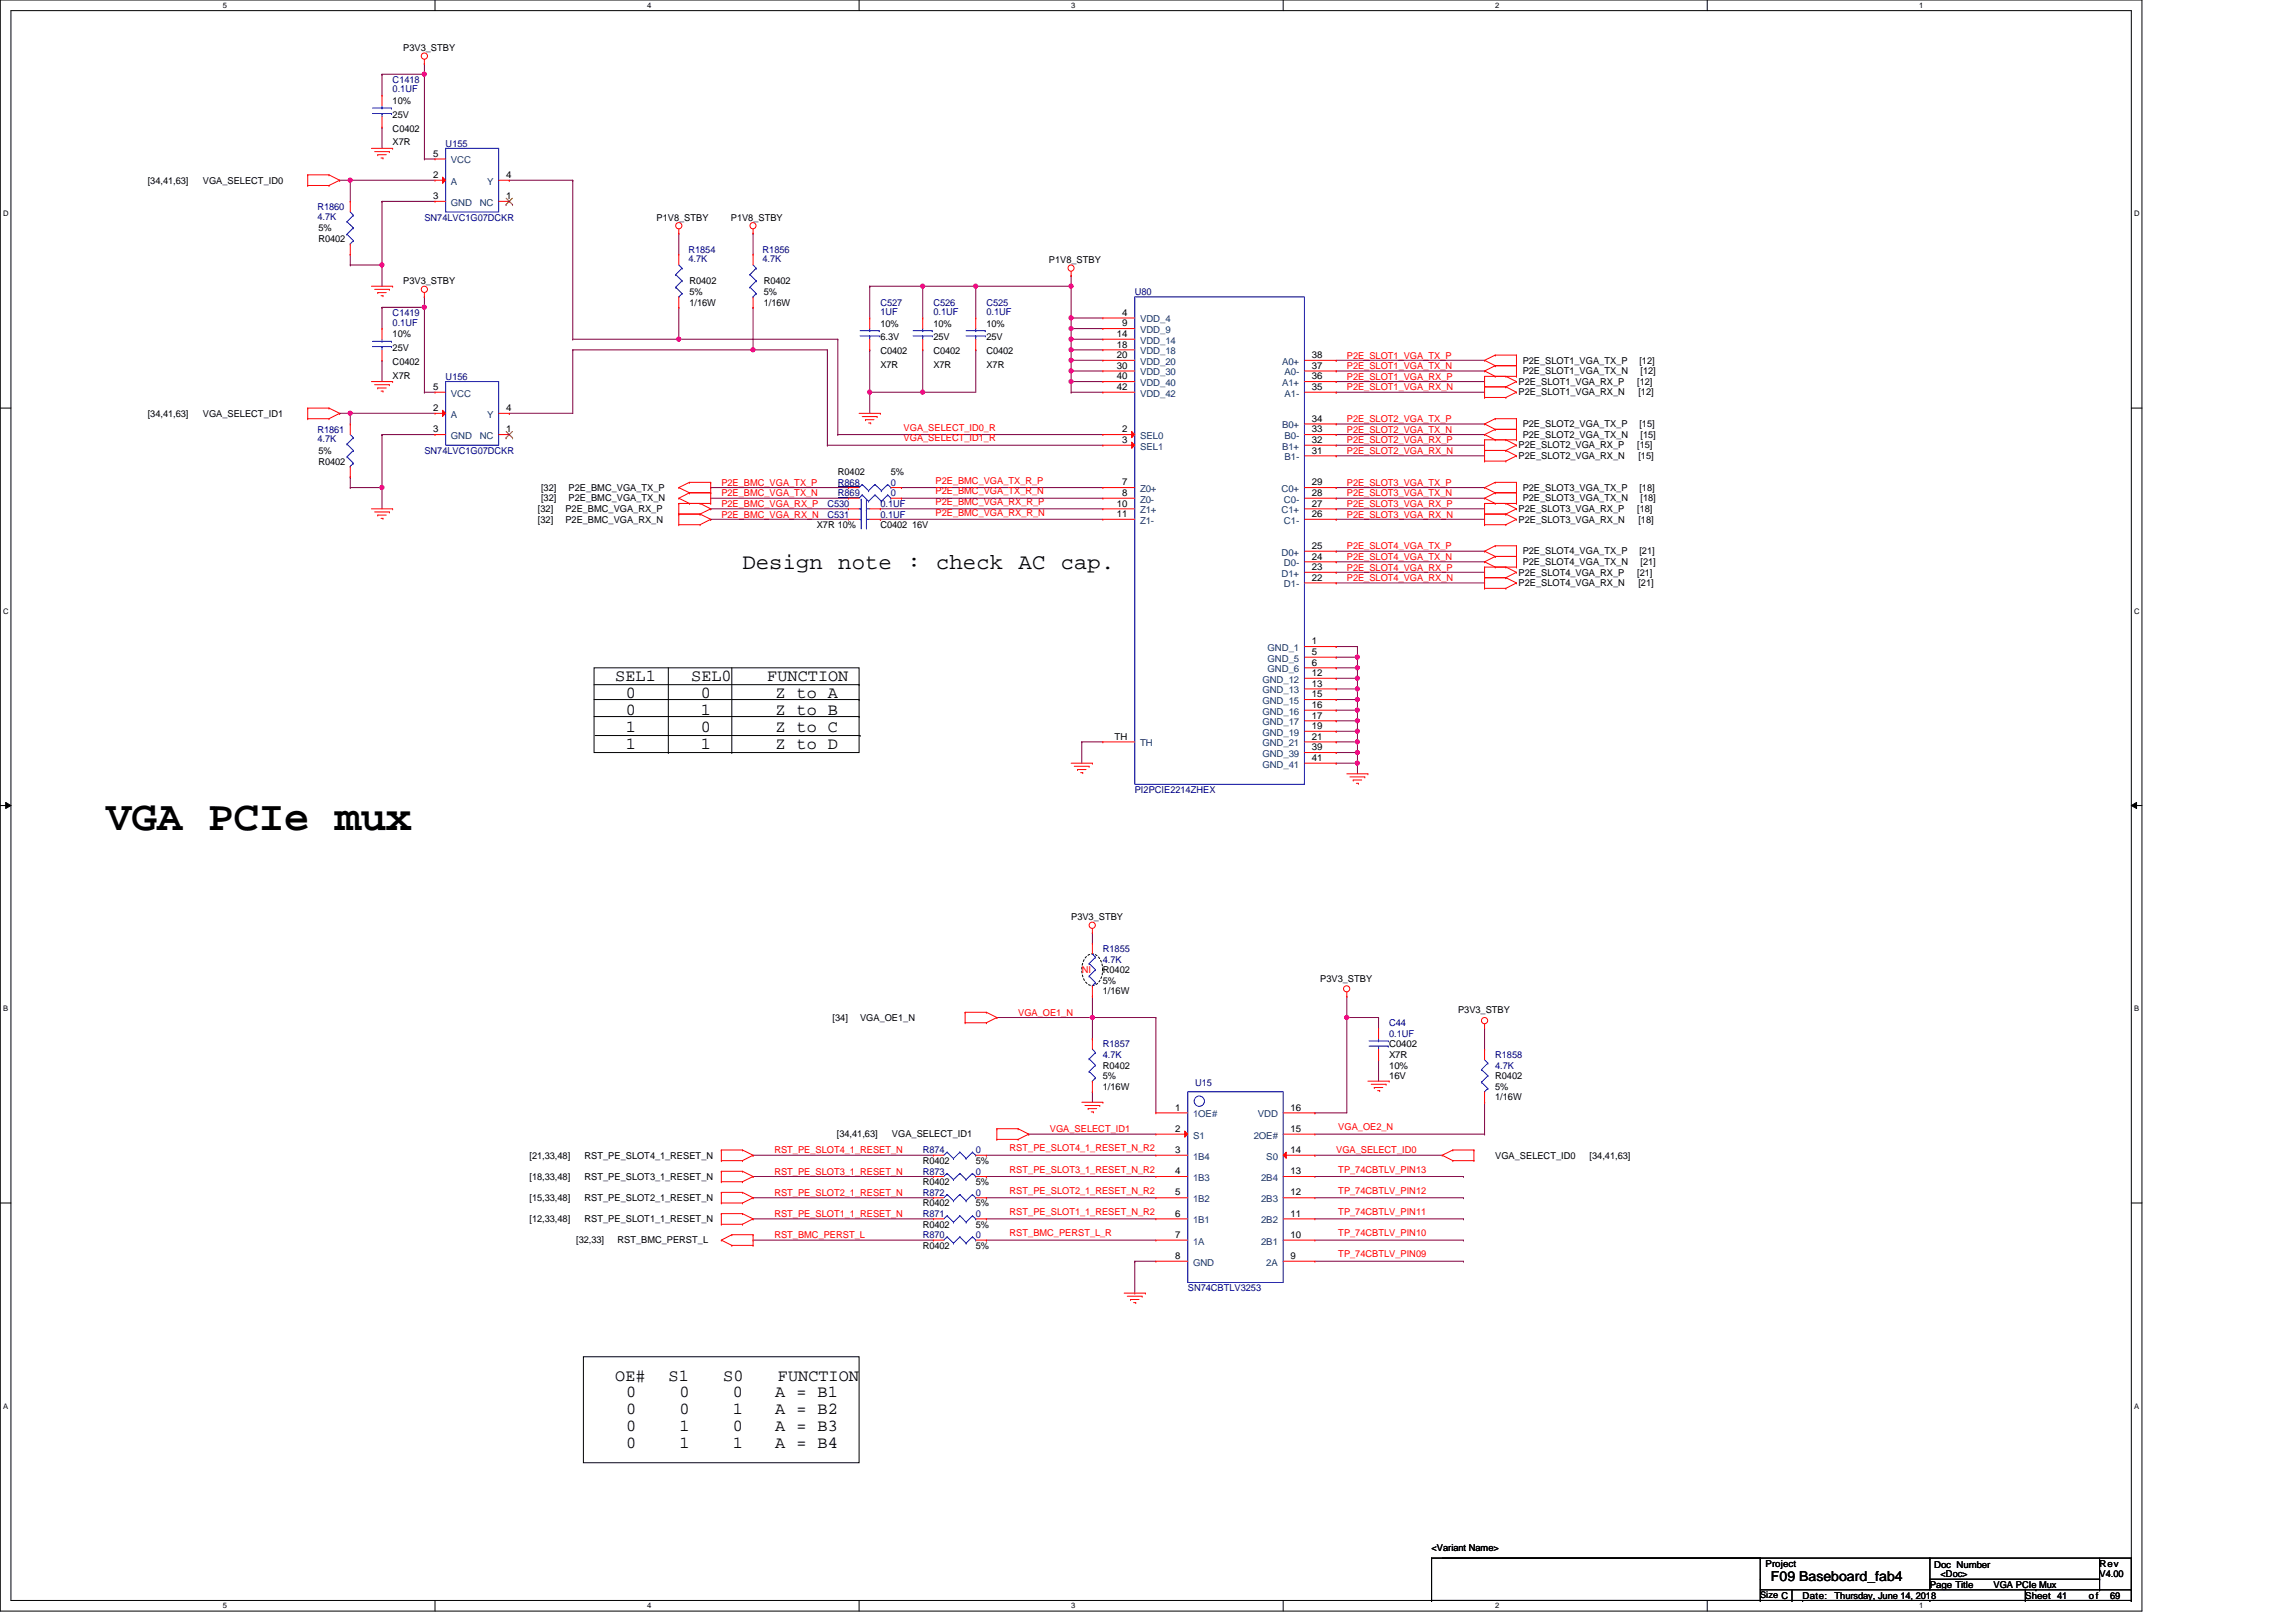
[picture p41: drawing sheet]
<svg xmlns="http://www.w3.org/2000/svg" width="297mm" height="210mm" viewBox="0 0 297 210" stroke-linecap="round" stroke-linejoin="round" font-family="sans-serif">
<defs><g id="words">
<text font-size="5.5" x="13.8" y="107.4">VGA PCIe mux</text>
<text font-size="2.9" x="96.1" y="73.6">Design note : check AC cap.</text>
<g font-size="2.2">
<text x="79.6" y="88.2">SEL1</text>
<text x="89.4" y="88.2">SEL0</text>
<text x="99.3" y="88.2">FUNCTION</text>
<text x="81" y="90.3">0</text>
<text x="81" y="92.5">0</text>
<text x="81" y="94.7">1</text>
<text x="90.7" y="90.3">0</text>
<text x="90.7" y="92.5">1</text>
<text x="90.7" y="94.7">0</text>
<text x="100.3" y="90.3">Z to A</text>
<text x="100.3" y="92.5">Z to B</text>
<text x="100.3" y="94.7">Z to C</text>
<text x="81" y="96.9">1</text>
<text x="90.7" y="96.9">1</text>
<text x="100.3" y="96.9">Z to D</text>
<text x="79.6" y="178.7">OE#</text>
<text x="86.5" y="178.7">S1</text>
<text x="93.6" y="178.7">S0</text>
<text x="100.6" y="178.7">FUNCTION</text>
<text x="81" y="180.8">0</text>
<text x="81" y="183">0</text>
<text x="81" y="185.2">0</text>
<text x="87.9" y="180.8">0</text>
<text x="87.9" y="183">0</text>
<text x="87.9" y="185.2">1</text>
<text x="94.8" y="180.8">0</text>
<text x="94.8" y="183">1</text>
<text x="94.8" y="185.2">0</text>
<text x="100.3" y="180.8">A = B1</text>
<text x="100.3" y="183">A = B2</text>
<text x="100.3" y="185.2">A = B3</text>
<text x="81" y="187.4">0</text>
<text x="87.9" y="187.4">1</text>
<text x="94.8" y="187.4">1</text>
<text x="100.3" y="187.4">A = B4</text>
</g>
<text font-size="1.8" x="229.1" y="204.6">F09 Baseboard_fab4</text>
<g font-size="1.2" fill="#000080">
<text x="50.8" y="10.7">C1418</text>
<text x="50.8" y="12">0.1UF</text>
<text x="57.7" y="19">U155</text>
<text x="41.1" y="27.2">R1860</text>
<text x="41.1" y="28.4">4.7K</text>
<text x="54.9" y="28.6">SN74LVC1G07DCKR</text>
<text x="89.1" y="32.7">R1854</text>
<text x="89.1" y="33.9">4.7K</text>
<text x="98.7" y="32.7">R1856</text>
<text x="98.7" y="33.9">4.7K</text>
<text x="50.8" y="40.9">C1419</text>
<text x="113.9" y="39.5">C527</text>
<text x="113.9" y="40.8">1UF</text>
<text x="120.8" y="39.5">C526</text>
<text x="120.8" y="40.8">0.1UF</text>
<text x="127.6" y="39.5">C525</text>
<text x="127.6" y="40.8">0.1UF</text>
<text x="146.8" y="38.2">U80</text>
<text x="50.8" y="42.1">0.1UF</text>
<text x="57.7" y="49.1">U156</text>
<text x="41.1" y="56">R1861</text>
<text x="41.1" y="57.2">4.7K</text>
<text x="54.9" y="58.7">SN74LVC1G07DCKR</text>
<text x="107" y="65.6">C530</text>
<text x="108.4" y="64.2">R869</text>
<text x="108.4" y="62.8">R868</text>
<text x="113.9" y="65.6">0.1UF</text>
<text x="115.2" y="64.2">0</text>
<text x="115.2" y="62.8">0</text>
<text x="107" y="67">C531</text>
<text x="113.9" y="67">0.1UF</text>
<text x="146.8" y="102.6">PI2PCIE2214ZHEX</text>
<text x="142.7" y="123.2">R1855</text>
<text x="142.7" y="124.6">4.7K</text>
<text x="142.7" y="135.6">R1857</text>
<text x="142.7" y="136.9">4.7K</text>
<text x="179.7" y="132.8">C44</text>
<text x="179.7" y="134.2">0.1UF</text>
<text x="193.4" y="136.9">R1858</text>
<text x="154.6" y="140.5">U15</text>
<text x="193.4" y="138.3">4.7K</text>
<text x="119.4" y="149.3">R874</text>
<text x="126.2" y="149.3">0</text>
<text x="119.4" y="154.7">R872</text>
<text x="119.4" y="152">R873</text>
<text x="126.2" y="154.7">0</text>
<text x="126.2" y="152">0</text>
<text x="119.4" y="160.2">R870</text>
<text x="119.4" y="157.5">R871</text>
<text x="126.2" y="160.2">0</text>
<text x="126.2" y="157.5">0</text>
<text x="153.7" y="167.1">SN74CBTLV3253</text>
</g>
<g font-size="1.2">
<text x="52.2" y="6.6">P3V3_STBY</text>
<text x="50.8" y="13.5">10%</text>
<text x="50.8" y="15.3">25V</text>
<text x="50.8" y="17">C0402</text>
<text x="19.1" y="23.7">[34,41,63]</text>
<text x="26.2" y="23.7">VGA_SELECT_ID0</text>
<text x="50.8" y="18.8">X7R</text>
<text x="56" y="20.3">5</text>
<text x="56" y="23">2</text>
<text x="65.5" y="23">4</text>
<text x="41.2" y="29.9">5%</text>
<text x="56" y="25.8">3</text>
<text x="65.5" y="25.8">1</text>
<text x="84.9" y="28.6">P1V8_STBY</text>
<text x="94.5" y="28.6">P1V8_STBY</text>
<text x="41.2" y="31.3">R0402</text>
<text x="135.7" y="34">P1V8_STBY</text>
<text x="52.2" y="36.8">P3V3_STBY</text>
<text x="89.2" y="36.8">R0402</text>
<text x="89.2" y="38.2">5%</text>
<text x="89.2" y="39.5">1/16W</text>
<text x="98.8" y="36.8">R0402</text>
<text x="98.8" y="38.2">5%</text>
<text x="98.8" y="39.5">1/16W</text>
<text x="145.2" y="40.9">4</text>
<text x="50.8" y="43.6">10%</text>
<text x="50.8" y="45.4">25V</text>
<text x="50.8" y="47.2">C0402</text>
<text x="113.9" y="42.3">10%</text>
<text x="113.9" y="44">6.3V</text>
<text x="113.9" y="45.8">C0402</text>
<text x="113.9" y="47.6">X7R</text>
<text x="120.8" y="42.3">10%</text>
<text x="120.8" y="44">25V</text>
<text x="120.8" y="45.8">C0402</text>
<text x="120.8" y="47.6">X7R</text>
<text x="127.6" y="42.3">10%</text>
<text x="127.6" y="44">25V</text>
<text x="127.6" y="45.8">C0402</text>
<text x="127.6" y="47.6">X7R</text>
<text x="144.5" y="43.6">14</text>
<text x="144.5" y="45">18</text>
<text x="144.5" y="46.3">20</text>
<text x="144.5" y="47.7">30</text>
<text x="145.2" y="42.2">9</text>
<text x="169.7" y="47.7">37</text>
<text x="169.7" y="46.3">38</text>
<text x="197" y="47.1">P2E_SLOT1_VGA_TX_P</text>
<text x="212.1" y="47.1">[12]</text>
<text x="19.1" y="53.9">[34,41,63]</text>
<text x="26.2" y="53.9">VGA_SELECT_ID1</text>
<text x="50.8" y="49">X7R</text>
<text x="56" y="50.5">5</text>
<text x="56" y="53.2">2</text>
<text x="65.5" y="53.2">4</text>
<text x="144.5" y="49.1">40</text>
<text x="144.5" y="50.5">42</text>
<text x="169.7" y="50.5">35</text>
<text x="169.7" y="49.1">36</text>
<text x="196.5" y="49.8">P2E_SLOT1_VGA_RX_P</text>
<text x="196.5" y="51.2">P2E_SLOT1_VGA_RX_N</text>
<text x="197" y="48.5">P2E_SLOT1_VGA_TX_N</text>
<text x="211.8" y="49.8">[12]</text>
<text x="212" y="51.2">[12]</text>
<text x="212.2" y="48.5">[12]</text>
<text x="41.2" y="58.7">5%</text>
<text x="56" y="55.9">3</text>
<text x="65.5" y="55.9">1</text>
<text x="145.2" y="55.9">2</text>
<text x="145.2" y="57.3">3</text>
<text x="169.7" y="58.7">31</text>
<text x="169.7" y="57.3">32</text>
<text x="169.7" y="55.9">33</text>
<text x="169.7" y="54.6">34</text>
<text x="196.5" y="58">P2E_SLOT2_VGA_RX_P</text>
<text x="196.5" y="59.4">P2E_SLOT2_VGA_RX_N</text>
<text x="197" y="56.7">P2E_SLOT2_VGA_TX_N</text>
<text x="197" y="55.3">P2E_SLOT2_VGA_TX_P</text>
<text x="211.8" y="58">[15]</text>
<text x="212" y="59.4">[15]</text>
<text x="212.1" y="55.3">[15]</text>
<text x="212.2" y="56.7">[15]</text>
<text x="41.2" y="60.1">R0402</text>
<text x="70" y="63.5">[32]</text>
<text x="70" y="64.9">[32]</text>
<text x="73.6" y="63.5">P2E_BMC_VGA_TX_P</text>
<text x="73.6" y="64.9">P2E_BMC_VGA_TX_N</text>
<text x="108.4" y="61.5">R0402</text>
<text x="115.2" y="61.5">5%</text>
<text x="144.5" y="65.6">10</text>
<text x="145.2" y="62.8">7</text>
<text x="145.2" y="64.2">8</text>
<text x="169.7" y="65.6">27</text>
<text x="169.7" y="64.2">28</text>
<text x="169.7" y="62.8">29</text>
<text x="197" y="64.9">P2E_SLOT3_VGA_TX_N</text>
<text x="197" y="63.5">P2E_SLOT3_VGA_TX_P</text>
<text x="212.1" y="63.5">[18]</text>
<text x="212.2" y="64.9">[18]</text>
<text x="69.6" y="66.3">[32]</text>
<text x="69.6" y="67.6">[32]</text>
<text x="73.1" y="66.3">P2E_BMC_VGA_RX_P</text>
<text x="73.1" y="67.6">P2E_BMC_VGA_RX_N</text>
<text x="105.7" y="68.3">X7R 10%</text>
<text x="113.9" y="68.3">C0402</text>
<text x="118" y="68.3">16V</text>
<text x="144.5" y="66.9">11</text>
<text x="169.7" y="71">25</text>
<text x="169.7" y="66.9">26</text>
<text x="196.5" y="66.3">P2E_SLOT3_VGA_RX_P</text>
<text x="196.5" y="67.6">P2E_SLOT3_VGA_RX_N</text>
<text x="197" y="71.8">P2E_SLOT4_VGA_TX_P</text>
<text x="211.8" y="66.3">[18]</text>
<text x="212" y="67.6">[18]</text>
<text x="212.1" y="71.8">[21]</text>
<text x="169.7" y="75.1">22</text>
<text x="169.7" y="73.8">23</text>
<text x="169.7" y="72.4">24</text>
<text x="196.5" y="74.5">P2E_SLOT4_VGA_RX_P</text>
<text x="196.5" y="75.9">P2E_SLOT4_VGA_RX_N</text>
<text x="197" y="73.1">P2E_SLOT4_VGA_TX_N</text>
<text x="211.8" y="74.5">[21]</text>
<text x="212" y="75.9">[21]</text>
<text x="212.2" y="73.1">[21]</text>
<text x="169.7" y="83.4">1</text>
<text x="169.7" y="84.8">5</text>
<text x="169.7" y="86.1">6</text>
<text x="169.7" y="87.5">12</text>
<text x="169.7" y="88.9">13</text>
<text x="144.2" y="95.7">TH</text>
<text x="169.7" y="90.2">15</text>
<text x="169.7" y="91.6">16</text>
<text x="169.7" y="93">17</text>
<text x="169.7" y="94.3">19</text>
<text x="169.7" y="95.7">21</text>
<text x="169.7" y="97.1">39</text>
<text x="169.7" y="98.5">41</text>
<text x="138.6" y="119.1">P3V3_STBY</text>
<text x="142.7" y="125.9">R0402</text>
<text x="142.7" y="127.3">5%</text>
<text x="142.7" y="128.7">1/16W</text>
<text x="170.8" y="127">P3V3_STBY</text>
<text x="188.6" y="131.1">P3V3_STBY</text>
<text x="107.7" y="132.1">[34]</text>
<text x="111.3" y="132.1">VGA_OE1_N</text>
<text x="179.7" y="136.9">X7R</text>
<text x="179.7" y="135.6">C0402</text>
<text x="142.7" y="138.3">R0402</text>
<text x="142.7" y="139.7">5%</text>
<text x="142.7" y="141">1/16W</text>
<text x="152" y="143.7">1</text>
<text x="167" y="143.7">16</text>
<text x="179.7" y="138.3">10%</text>
<text x="179.7" y="139.7">16V</text>
<text x="193.4" y="139.7">R0402</text>
<text x="193.4" y="141">5%</text>
<text x="193.4" y="142.4">1/16W</text>
<text x="68.5" y="149.9">[21,33,48]</text>
<text x="75.6" y="149.9">RST_PE_SLOT4_1_RESET_N</text>
<text x="108.3" y="147.2">[34,41,63]</text>
<text x="115.4" y="147.2">VGA_SELECT_ID1</text>
<text x="152" y="146.5">2</text>
<text x="152" y="149.2">3</text>
<text x="167" y="149.2">14</text>
<text x="167" y="146.5">15</text>
<text x="193.4" y="149.9">VGA_SELECT_ID0</text>
<text x="205.7" y="149.9">[34,41,63]</text>
<text x="68.5" y="155.4">[15,33,48]</text>
<text x="68.5" y="152.7">[18,33,48]</text>
<text x="75.6" y="155.4">RST_PE_SLOT2_1_RESET_N</text>
<text x="75.6" y="152.7">RST_PE_SLOT3_1_RESET_N</text>
<text x="119.4" y="150.6">R0402</text>
<text x="119.4" y="153.4">R0402</text>
<text x="126.2" y="150.6">5%</text>
<text x="126.2" y="153.4">5%</text>
<text x="152" y="152">4</text>
<text x="152" y="154.7">5</text>
<text x="167" y="154.7">12</text>
<text x="167" y="152">13</text>
<text x="68.5" y="158.2">[12,33,48]</text>
<text x="74.5" y="160.9">[32,33]</text>
<text x="75.6" y="158.2">RST_PE_SLOT1_1_RESET_N</text>
<text x="79.9" y="160.9">RST_BMC_PERST_L</text>
<text x="119.4" y="161.6">R0402</text>
<text x="119.4" y="156.1">R0402</text>
<text x="119.4" y="158.9">R0402</text>
<text x="126.2" y="161.6">5%</text>
<text x="126.2" y="156.1">5%</text>
<text x="126.2" y="158.9">5%</text>
<text x="152" y="157.4">6</text>
<text x="152" y="160.2">7</text>
<text x="167" y="160.2">10</text>
<text x="167" y="157.4">11</text>
<text x="152" y="162.9">8</text>
<text x="167" y="162.9">9</text>
<text x="185.2" y="200.7">&lt;Variant Name&gt;</text>
<text x="228.4" y="202.8">Project</text>
<text x="250.2" y="202.9">Doc Number</text>
<text x="271.6" y="202.8">Rev</text>
<text x="227.7" y="206.8">Size C</text>
<text x="233.2" y="206.9">Date:</text>
<text x="237.3" y="206.9">Thursday, June 14, 2018</text>
<text x="249.7" y="205.5">Page Title</text>
<text x="251.1" y="204.1">&lt;Doc&gt;</text>
<text x="257.9" y="205.5">VGA PCIe Mux</text>
<text x="262" y="206.9">Sheet 41</text>
<text x="270.3" y="206.9">of</text>
<text x="271.6" y="204.1">V4.00</text>
<text x="273" y="206.9">69</text>
</g>
<g font-size="1.2" fill="#004080">
<text x="58.3" y="21.1">VCC</text>
<text x="58.3" y="23.9">A</text>
<text x="63" y="23.9">Y</text>
<text x="58.3" y="26.6">GND</text>
<text x="62.1" y="26.6">NC</text>
<text x="147.5" y="41.7">VDD_4</text>
<text x="147.5" y="43.1">VDD_9</text>
<text x="147.5" y="44.5">VDD_14</text>
<text x="147.5" y="45.8">VDD_18</text>
<text x="147.5" y="47.2">VDD_20</text>
<text x="165.9" y="47.2">A0+</text>
<text x="58.3" y="51.3">VCC</text>
<text x="147.5" y="48.6">VDD_30</text>
<text x="147.5" y="50">VDD_40</text>
<text x="147.5" y="51.3">VDD_42</text>
<text x="165.9" y="50">A1+</text>
<text x="166.2" y="51.3">A1-</text>
<text x="166.2" y="48.6">A0-</text>
<text x="58.3" y="54.1">A</text>
<text x="58.3" y="56.8">GND</text>
<text x="62.1" y="56.8">NC</text>
<text x="63" y="54.1">Y</text>
<text x="147.5" y="56.8">SEL0</text>
<text x="147.5" y="58.2">SEL1</text>
<text x="165.9" y="58.2">B1+</text>
<text x="165.9" y="55.4">B0+</text>
<text x="166.2" y="59.6">B1-</text>
<text x="166.2" y="56.8">B0-</text>
<text x="147.5" y="63.7">Z0+</text>
<text x="147.5" y="65">Z0-</text>
<text x="165.8" y="63.7">C0+</text>
<text x="166.1" y="65">C0-</text>
<text x="147.5" y="66.4">Z1+</text>
<text x="147.5" y="67.8">Z1-</text>
<text x="165.8" y="71.9">D0+</text>
<text x="165.8" y="66.4">C1+</text>
<text x="166.1" y="67.8">C1-</text>
<text x="165.8" y="74.6">D1+</text>
<text x="166.1" y="76">D1-</text>
<text x="166.1" y="73.3">D0-</text>
<text x="163.3" y="88.3">GND_12</text>
<text x="163.3" y="89.7">GND_13</text>
<text x="164" y="84.2">GND_1</text>
<text x="164" y="85.6">GND_5</text>
<text x="164" y="87">GND_6</text>
<text x="163.3" y="91.1">GND_15</text>
<text x="163.3" y="92.5">GND_16</text>
<text x="163.3" y="93.9">GND_17</text>
<text x="163.3" y="95.2">GND_19</text>
<text x="147.5" y="96.6">TH</text>
<text x="163.3" y="96.6">GND_21</text>
<text x="163.3" y="98">GND_39</text>
<text x="163.3" y="99.3">GND_41</text>
<text x="154.3" y="144.6">1OE#</text>
<text x="154.3" y="147.3">S1</text>
<text x="162.2" y="147.3">2OE#</text>
<text x="162.7" y="144.6">VDD</text>
<text x="154.3" y="150.1">1B4</text>
<text x="154.3" y="152.8">1B3</text>
<text x="154.3" y="155.6">1B2</text>
<text x="163.1" y="155.6">2B3</text>
<text x="163.1" y="152.8">2B4</text>
<text x="163.8" y="150.1">S0</text>
<text x="154.3" y="158.3">1B1</text>
<text x="154.3" y="161.1">1A</text>
<text x="163.1" y="161.1">2B1</text>
<text x="163.1" y="158.3">2B2</text>
<text x="154.3" y="163.8">GND</text>
<text x="163.8" y="163.8">2A</text>
</g>
<g font-size="1.2" fill="#f00">
<text x="174.2" y="46.4">P2E_SLOT1_VGA_TX_P</text>
<text x="174.2" y="47.8">P2E_SLOT1_VGA_TX_N</text>
<text x="174.2" y="50.5">P2E_SLOT1_VGA_RX_N</text>
<text x="174.2" y="49.1">P2E_SLOT1_VGA_RX_P</text>
<text x="116.9" y="55.8">VGA_SELECT_ID0_R</text>
<text x="116.9" y="57.1">VGA_SELECT_ID1_R</text>
<text x="174.2" y="54.6">P2E_SLOT2_VGA_TX_P</text>
<text x="174.2" y="57.4">P2E_SLOT2_VGA_RX_P</text>
<text x="174.2" y="58.7">P2E_SLOT2_VGA_RX_N</text>
<text x="174.2" y="56">P2E_SLOT2_VGA_TX_N</text>
<text x="93.3" y="62.8">P2E_BMC_VGA_TX_P</text>
<text x="93.3" y="64.2">P2E_BMC_VGA_TX_N</text>
<text x="93.3" y="65.6">P2E_BMC_VGA_RX_P</text>
<text x="121" y="62.6">P2E_BMC_VGA_TX_R_P</text>
<text x="121" y="65.4">P2E_BMC_VGA_RX_R_P</text>
<text x="121" y="64">P2E_BMC_VGA_TX_R_N</text>
<text x="174.2" y="62.8">P2E_SLOT3_VGA_TX_P</text>
<text x="174.2" y="64.2">P2E_SLOT3_VGA_TX_N</text>
<text x="174.2" y="65.6">P2E_SLOT3_VGA_RX_P</text>
<text x="93.3" y="67">P2E_BMC_VGA_RX_N</text>
<text x="121" y="66.7">P2E_BMC_VGA_RX_R_N</text>
<text x="174.2" y="67">P2E_SLOT3_VGA_RX_N</text>
<text x="174.2" y="71.1">P2E_SLOT4_VGA_TX_P</text>
<text x="174.2" y="72.5">P2E_SLOT4_VGA_TX_N</text>
<text x="174.2" y="75.2">P2E_SLOT4_VGA_RX_N</text>
<text x="174.2" y="73.8">P2E_SLOT4_VGA_RX_P</text>
<text x="140" y="125.9">NI</text>
<text x="131.7" y="131.4">VGA_OE1_N</text>
<text x="100.2" y="149.3">RST_PE_SLOT4_1_RESET_N</text>
<text x="130.6" y="149">RST_PE_SLOT4_1_RESET_N_R2</text>
<text x="135.8" y="146.5">VGA_SELECT_ID1</text>
<text x="172.9" y="149.3">VGA_SELECT_ID0</text>
<text x="173.1" y="146.3">VGA_OE2_N</text>
<text x="100.2" y="154.7">RST_PE_SLOT2_1_RESET_N</text>
<text x="100.2" y="152">RST_PE_SLOT3_1_RESET_N</text>
<text x="130.6" y="154.5">RST_PE_SLOT2_1_RESET_N_R2</text>
<text x="130.6" y="151.8">RST_PE_SLOT3_1_RESET_N_R2</text>
<text x="173.1" y="151.8">TP_74CBTLV_PIN13</text>
<text x="173.1" y="154.5">TP_74CBTLV_PIN12</text>
<text x="100.2" y="160.2">RST_BMC_PERST_L</text>
<text x="100.2" y="157.5">RST_PE_SLOT1_1_RESET_N</text>
<text x="130.6" y="160">RST_BMC_PERST_L_R</text>
<text x="130.6" y="157.2">RST_PE_SLOT1_1_RESET_N_R2</text>
<text x="173.1" y="157.2">TP_74CBTLV_PIN11</text>
<text x="173.1" y="160">TP_74CBTLV_PIN10</text>
<text x="173.1" y="162.7">TP_74CBTLV_PIN09</text>
</g>
<g font-size="1">
<text x="28.8" y="1">5</text>
<text x="83.7" y="1">4</text>
<text x="138.6" y="1">3</text>
<text x="193.4" y="1">2</text>
<text x="248.3" y="1">1</text>
<text x=".4" y="28">D</text>
<text x="276.1" y="28">D</text>
<text x=".4" y="79.4">C</text>
<text x="276.1" y="79.4">C</text>
<text x=".4" y="130.9">B</text>
<text x="276.1" y="130.9">B</text>
<text x=".4" y="182.3">A</text>
<text x="276.1" y="182.3">A</text>
<text x="28.8" y="208.2">5</text>
<text x="83.7" y="208.2">4</text>
<text x="138.6" y="208.2">3</text>
<text x="193.4" y="208.2">2</text>
<text x="248.3" y="208.2">1</text>
</g>
</g></defs>
<path d="M0 0h277.1v208.5h-277.1zM1.4 1.4h274.3v205.7h-274.3z" fill="none" stroke="#000" stroke-width=".13"/>
<g fill="#fff">
<path d="M28.8 .1h.6v1.1h-.6z"/>
<path d="M28.8 207.3h.6v1.1h-.6z"/>
</g>
<path d="M56.3 0v1.4M56.3 207.1v1.4" fill="none" stroke="#000" stroke-width=".13"/>
<g fill="#fff">
<path d="M83.7 .1h.6v1.1h-.6z"/>
<path d="M83.7 207.3h.6v1.1h-.6z"/>
</g>
<path d="M111.1 0v1.4M111.1 207.1v1.4" fill="none" stroke="#000" stroke-width=".13"/>
<g fill="#fff">
<path d="M138.6 .1h.5v1.1h-.5z"/>
<path d="M138.6 207.3h.5v1.1h-.5z"/>
</g>
<path d="M166 0v1.4M166 207.1v1.4" fill="none" stroke="#000" stroke-width=".13"/>
<g fill="#fff">
<path d="M193.4 .1h.6v1.1h-.6z"/>
<path d="M193.4 207.3h.6v1.1h-.6z"/>
</g>
<path d="M220.9 0v1.4M220.9 207.1v1.4" fill="none" stroke="#000" stroke-width=".13"/>
<g fill="#fff">
<path d="M248.3 .1h.6v1.1h-.6z"/>
<path d="M248.3 207.3h.6v1.1h-.6z"/>
<path d="M.4 27.1h.7v1.1h-.7z"/>
<path d="M276.1 27.1h.7v1.1h-.7z"/>
<path d="M.4 78.5h.7v1.1h-.7z"/>
<path d="M276.1 78.5h.7v1.1h-.7z"/>
</g>
<path d="M0 52.8h1.4M275.7 52.8h1.4" fill="none" stroke="#000" stroke-width=".13"/>
<g fill="#fff">
<path d="M.4 130h.7v1.1h-.7z"/>
<path d="M276.1 130h.6v1.1h-.6z"/>
</g>
<path d="M0 104.2h1.4M.7 103.8l.7 .4-.7 .4zM275.7 104.2l.7-.4v.8zM275.7 104.2h1.4" fill="none" stroke="#000" stroke-width=".13"/>
<path d="M.7 103.8l.7 .4-.7 .4zM275.7 104.2l.7-.4v.8z" fill="#000"/>
<g fill="#fff">
<path d="M.4 181.4h.7v1.1h-.7z"/>
<path d="M276.1 181.4h.6v1.1h-.6z"/>
</g>
<g fill="none" stroke="#000" stroke-width=".13">
<path d="M76.9 86.4h34.2v11h-34.2zM76.9 88.6h34.2M76.9 90.5h34.2M76.9 92.7h34.2M77 95.2h34.3M86.5 97.4h.1M86.5 86.4v11M94.7 97.4h.1M94.7 86.4v11M111.1 88.6h.1M111.1 90.5h.1M111.1 92.7h.1"/>
<path d="M111.3 95.2h.1M0 155.7h1.4M275.7 155.7h1.4M75.5 175.6h35.6v13.7h-35.6z"/>
</g>
<path d="M140.6 123.7a1.15 1.15 0 0 1 1.9 .8 2.52 2.52 0 0 1-.8 3 1.18 1.18 0 0 1-1.6-1 2.72 2.72 0 0 1 .5-2.8z" fill="none" stroke="#000" stroke-width=".13" stroke-dasharray=".3 .3"/>
<path d="M138.6 35.7h.1M138.6 35.7v1.3M138.6 50.8h.1M138.6 41.1h.1M138.6 50.8h4.1M138.6 41.1h4.1" fill="none" stroke="#800040" stroke-width=".13"/>
<circle cx="138.6" cy="41.1" r=".27" fill="#f0f"/>
<circle cx="138.6" cy="41.1" r=".27" fill="none" stroke="#f0f" stroke-width=".13"/>
<path d="M138.6 41.1h.1M138.6 42.5h.1M138.6 41.1v1.4M138.6 42.5h4.1" fill="none" stroke="#800040" stroke-width=".13"/>
<circle cx="138.6" cy="42.5" r=".27" fill="#f0f"/>
<circle cx="138.6" cy="42.5" r=".27" fill="none" stroke="#f0f" stroke-width=".13"/>
<path d="M138.6 42.5h.1M138.6 43.9h.1M138.6 42.5v1.4M138.6 43.9h4.1" fill="none" stroke="#800040" stroke-width=".13"/>
<circle cx="138.6" cy="43.9" r=".27" fill="#f0f"/>
<circle cx="138.6" cy="43.9" r=".27" fill="none" stroke="#f0f" stroke-width=".13"/>
<path d="M138.6 43.9h.1M138.6 45.3h.1M138.6 43.9v1.4M138.6 45.3h4.1" fill="none" stroke="#800040" stroke-width=".13"/>
<circle cx="138.6" cy="45.3" r=".27" fill="#f0f"/>
<circle cx="138.6" cy="45.3" r=".27" fill="none" stroke="#f0f" stroke-width=".13"/>
<path d="M138.6 45.3h.1M138.6 46.6h.1M138.6 45.3v1.3M138.6 46.6h4.1" fill="none" stroke="#800040" stroke-width=".13"/>
<circle cx="138.6" cy="46.6" r=".27" fill="#f0f"/>
<circle cx="138.6" cy="46.6" r=".27" fill="none" stroke="#f0f" stroke-width=".13"/>
<path d="M138.6 46.6h.1M138.6 48h.1M138.6 46.6v1.4M138.6 48h4.1" fill="none" stroke="#800040" stroke-width=".13"/>
<circle cx="138.6" cy="48" r=".27" fill="#f0f"/>
<circle cx="138.6" cy="48" r=".27" fill="none" stroke="#f0f" stroke-width=".13"/>
<path d="M138.6 48h.1M138.6 49.4h.1M138.6 48v1.4M138.6 49.4h4.1" fill="none" stroke="#800040" stroke-width=".13"/>
<circle cx="138.6" cy="49.4" r=".27" fill="#f0f"/>
<circle cx="138.6" cy="49.4" r=".27" fill="none" stroke="#f0f" stroke-width=".13"/>
<path d="M138.6 49.4h.1M138.6 49.4v1.4M140 96h.1M140 96v2.8M140 96h2.7M172.9 83.7h.1M172.9 98.8h.1M172.9 83.7h2.7M172.9 98.8h2.7M175.6 83.7h.1M175.6 83.7v1.3" fill="none" stroke="#800040" stroke-width=".13"/>
<circle cx="175.6" cy="98.8" r=".27" fill="#f0f"/>
<circle cx="175.6" cy="98.8" r=".27" fill="none" stroke="#f0f" stroke-width=".13"/>
<path d="M172.9 97.4h.1M172.9 97.4h2.7M175.6 98.8h.1M175.6 98.8v1.3" fill="none" stroke="#800040" stroke-width=".13"/>
<circle cx="175.6" cy="97.4" r=".27" fill="#f0f"/>
<circle cx="175.6" cy="97.4" r=".27" fill="none" stroke="#f0f" stroke-width=".13"/>
<path d="M172.9 96h.1M172.9 96h2.7M175.6 97.4h.1M175.6 97.4v1.4" fill="none" stroke="#800040" stroke-width=".13"/>
<circle cx="175.6" cy="96" r=".27" fill="#f0f"/>
<circle cx="175.6" cy="96" r=".27" fill="none" stroke="#f0f" stroke-width=".13"/>
<path d="M172.9 94.6h.1M172.9 94.6h2.7M175.6 96h.1M175.6 96v1.4" fill="none" stroke="#800040" stroke-width=".13"/>
<circle cx="175.6" cy="94.6" r=".27" fill="#f0f"/>
<circle cx="175.6" cy="94.6" r=".27" fill="none" stroke="#f0f" stroke-width=".13"/>
<path d="M172.9 93.3h.1M172.9 93.3h2.7M175.6 94.6h.1M175.6 94.6v1.4" fill="none" stroke="#800040" stroke-width=".13"/>
<circle cx="175.6" cy="93.3" r=".27" fill="#f0f"/>
<circle cx="175.6" cy="93.3" r=".27" fill="none" stroke="#f0f" stroke-width=".13"/>
<path d="M172.9 91.9h.1M172.9 91.9h2.7M175.6 93.3h.1M175.6 93.3v1.3" fill="none" stroke="#800040" stroke-width=".13"/>
<circle cx="175.6" cy="91.9" r=".27" fill="#f0f"/>
<circle cx="175.6" cy="91.9" r=".27" fill="none" stroke="#f0f" stroke-width=".13"/>
<path d="M172.9 90.5h.1M172.9 90.5h2.7M175.6 91.9h.1M175.6 91.9v1.4" fill="none" stroke="#800040" stroke-width=".13"/>
<circle cx="175.6" cy="90.5" r=".27" fill="#f0f"/>
<circle cx="175.6" cy="90.5" r=".27" fill="none" stroke="#f0f" stroke-width=".13"/>
<path d="M172.9 89.2h.1M172.9 89.2h2.7M175.6 90.5h.1M175.6 90.5v1.4" fill="none" stroke="#800040" stroke-width=".13"/>
<circle cx="175.6" cy="89.1" r=".27" fill="#f0f"/>
<circle cx="175.6" cy="89.1" r=".27" fill="none" stroke="#f0f" stroke-width=".13"/>
<path d="M172.9 87.8h.1M172.9 87.8h2.7M175.6 89.2h.1M175.6 89.2v1.3" fill="none" stroke="#800040" stroke-width=".13"/>
<circle cx="175.6" cy="87.8" r=".27" fill="#f0f"/>
<circle cx="175.6" cy="87.8" r=".27" fill="none" stroke="#f0f" stroke-width=".13"/>
<path d="M172.9 86.4h.1M172.9 86.4h2.7M175.6 87.8h.1M175.6 87.8v1.4" fill="none" stroke="#800040" stroke-width=".13"/>
<circle cx="175.6" cy="86.4" r=".27" fill="#f0f"/>
<circle cx="175.6" cy="86.4" r=".27" fill="none" stroke="#f0f" stroke-width=".13"/>
<path d="M172.9 85h.1M172.9 85h2.7M175.6 86.4h.1M175.6 86.4v1.4" fill="none" stroke="#800040" stroke-width=".13"/>
<circle cx="175.6" cy="85" r=".27" fill="#f0f"/>
<circle cx="175.6" cy="85" r=".27" fill="none" stroke="#f0f" stroke-width=".13"/>
<path d="M112.5 37h.1M112.5 37v4.1M112.5 37h6.9M138.6 37h.1M138.6 37v4.1M112.5 45.3h.1M112.5 45.3v5.5M175.6 85h.1M175.6 85v1.4" fill="none" stroke="#800040" stroke-width=".13"/>
<circle cx="138.6" cy="37" r=".27" fill="#f0f"/>
<circle cx="138.6" cy="37" r=".27" fill="none" stroke="#f0f" stroke-width=".13"/>
<path d="M119.4 37h.1M119.4 37v4.1M119.4 37h6.8" fill="none" stroke="#800040" stroke-width=".13"/>
<circle cx="126.2" cy="37" r=".27" fill="#f0f"/>
<circle cx="126.2" cy="37" r=".27" fill="none" stroke="#f0f" stroke-width=".13"/>
<circle cx="119.4" cy="37" r=".27" fill="#f0f"/>
<circle cx="119.4" cy="37" r=".27" fill="none" stroke="#f0f" stroke-width=".13"/>
<path d="M126.2 37h.1M126.2 37v4.1M126.2 37h12.4M112.5 50.8h.1M112.5 50.8h6.9M112.5 50.8v2.7M126.2 45.3h.1M126.2 45.3v5.5" fill="none" stroke="#800040" stroke-width=".13"/>
<circle cx="112.5" cy="50.7" r=".27" fill="#f0f"/>
<circle cx="112.5" cy="50.7" r=".27" fill="none" stroke="#f0f" stroke-width=".13"/>
<path d="M119.4 45.3h.1M119.4 50.8h.1M119.4 45.3v5.5M119.4 50.8h6.8" fill="none" stroke="#800040" stroke-width=".13"/>
<circle cx="119.4" cy="50.7" r=".27" fill="#f0f"/>
<circle cx="119.4" cy="50.7" r=".27" fill="none" stroke="#f0f" stroke-width=".13"/>
<g fill="none" stroke="#800040" stroke-width=".13">
<path d="M45.3 23.3h.1M45.3 23.3h11M107 57.6h.1M107 45.3h.1M107 57.6h35.7M107 45.3v12.3M108.4 43.9h.1M108.4 56.2h.1M108.4 56.2h34.3M108.4 43.9v12.3M172.9 46.6h.1M172.9 48h.1"/>
<path d="M172.9 50.8h.1M172.9 54.9h.1M172.9 57.6h.1M172.9 59h.1M172.9 49.4h.1M172.9 56.2h.1M172.9 46.6h19.2M172.9 48h19.2M172.9 50.8h19.2M172.9 54.9h19.2M172.9 57.6h19.2M172.9 59h19.2"/>
<path d="M172.9 49.4h19.2M172.9 56.2h19.2M91.9 63.1h.1M91.9 64.5h.1M91.9 65.8h.1M91.9 67.2h.1M91.9 63.1h17.9M91.9 64.5h17.9M91.9 65.8h17.9M91.9 67.2h17.9M113.9 65.8h.1M113.9 67.2h.1"/>
<path d="M113.9 65.8h28.8M113.9 67.2h28.8M116.6 63.1h.1M116.6 64.5h.1M116.6 63.1h26.1M116.6 64.5h26.1M172.9 63.1h.1M172.9 64.5h.1M172.9 65.8h.1M172.9 67.2h.1M172.9 71.3h.1M172.9 72.7h.1"/>
<path d="M172.9 75.4h.1M172.9 74.1h.1M172.9 63.1h19.2M172.9 64.5h19.2M172.9 65.8h19.2M172.9 67.2h19.2M172.9 71.3h19.2M172.9 72.7h19.2M172.9 75.4h19.2M172.9 74.1h19.2"/>
</g>
<circle cx="45.3" cy="23.3" r=".27" fill="#f0f"/>
<circle cx="45.3" cy="23.3" r=".27" fill="none" stroke="#f0f" stroke-width=".13"/>
<path d="M54.9 9.6h.1M54.9 9.6v11M49.4 34.3h.1M49.4 26.1h.1M49.4 34.3v2.7M49.4 26.1h6.9" fill="none" stroke="#800040" stroke-width=".13"/>
<circle cx="54.9" cy="9.6" r=".27" fill="#f0f"/>
<circle cx="54.9" cy="9.6" r=".27" fill="none" stroke="#f0f" stroke-width=".13"/>
<path d="M49.4 16.5h.1M49.4 9.6h.1M49.4 9.6v2.7M49.4 16.5v2.7M54.9 8.2h.1M54.9 8.2v1.4h-5.5M54.9 20.6h.1M54.9 20.6h1.4M45.3 53.5h.1M45.3 53.5h11" fill="none" stroke="#800040" stroke-width=".13"/>
<circle cx="45.3" cy="53.5" r=".27" fill="#f0f"/>
<circle cx="45.3" cy="53.5" r=".27" fill="none" stroke="#f0f" stroke-width=".13"/>
<path d="M49.4 63.1h.1M49.4 63.1v2.7" fill="none" stroke="#800040" stroke-width=".13"/>
<circle cx="49.4" cy="63.1" r=".27" fill="#f0f"/>
<circle cx="49.4" cy="63.1" r=".27" fill="none" stroke="#f0f" stroke-width=".13"/>
<path d="M54.9 39.8h.1M54.9 39.8v11M49.4 56.2h.1M49.4 56.2h6.9" fill="none" stroke="#800040" stroke-width=".13"/>
<circle cx="54.9" cy="39.8" r=".27" fill="#f0f"/>
<circle cx="54.9" cy="39.8" r=".27" fill="none" stroke="#f0f" stroke-width=".13"/>
<g fill="none" stroke="#800040" stroke-width=".13">
<path d="M45.3 23.3h.1M45.3 32.9h.1M45.3 34.3h.1M45.3 23.3v2.8M45.3 32.9v1.4M45.3 34.3h4.1M49.4 39.8h.1M49.4 39.8v2.7M54.9 38.4h.1M54.9 38.4v1.4h-5.5M45.3 53.5h.1M45.3 53.5v1.4"/>
<path d="M49.4 46.6h.1M49.4 46.6v2.8M54.9 50.8h.1M54.9 50.8h1.4M87.8 43.9h.1M87.8 43.9h20.6M45.3 61.7h.1M45.3 63.1h.1M45.3 61.7v1.4M45.3 63.1h4.1"/>
</g>
<circle cx="87.8" cy="43.9" r=".27" fill="#f0f"/>
<circle cx="87.8" cy="43.9" r=".27" fill="none" stroke="#f0f" stroke-width=".13"/>
<path d="M65.9 23.3h.1M65.9 23.3h8.2M74.1 23.3h.1M74.1 23.3v20.6M65.9 53.5h.1M74.1 45.3h.1M74.1 45.3v8.2h-8.2M97.4 45.3h.1M97.4 45.3h9.6" fill="none" stroke="#800040" stroke-width=".13"/>
<circle cx="97.4" cy="45.3" r=".27" fill="#f0f"/>
<circle cx="97.4" cy="45.3" r=".27" fill="none" stroke="#f0f" stroke-width=".13"/>
<g fill="none" stroke="#800040" stroke-width=".13">
<path d="M43.9 23.3h.1M43.9 23.3h1.4M49.4 26.1h.1M49.4 26.1v8.2M87.8 30.2h.1M87.8 39.8h.1M87.8 30.2v2.7M87.8 39.8v4.1h-13.7M97.4 30.2h.1M97.4 39.8h.1M97.4 30.2v2.7M97.4 39.8v5.5h-23.3"/>
<path d="M43.9 53.5h.1M43.9 53.5h1.4M49.4 56.2h.1M49.4 56.2v6.9M74.1 45.3h.1M74.1 43.9h.1"/>
</g>
<circle cx="49.4" cy="34.3" r=".27" fill="#f0f"/>
<circle cx="49.4" cy="34.3" r=".27" fill="none" stroke="#f0f" stroke-width=".13"/>
<path d="M174.2 131.7h.1M174.2 131.7v12.3M174.2 131.7h4.1M178.3 137.2h.1M178.3 137.2v2.7" fill="none" stroke="#800040" stroke-width=".13"/>
<circle cx="174.2" cy="131.7" r=".27" fill="#f0f"/>
<circle cx="174.2" cy="131.7" r=".27" fill="none" stroke="#f0f" stroke-width=".13"/>
<g fill="none" stroke="#800040" stroke-width=".13">
<path d="M129 131.7h.1M129 131.7h20.5M141.3 131.7h.1M141.3 120.7h.1M141.3 120.7v1.4M141.3 128.9v2.8M149.5 131.7h.1M149.5 131.7v12.3M174.2 128.9h.1M174.2 128.9v2.8M178.3 131.7h.1M178.3 131.7v1.4"/>
<path d="M97.4 157.7h.1M97.4 155h.1M97.4 152.3h.1M97.4 149.5h.1M97.4 157.7h23.4M97.4 155h23.4M97.4 152.3h23.4M97.4 149.5h23.4M127.6 157.7h.1M127.6 155h.1M127.6 152.3h.1M127.6 149.5h.1"/>
<path d="M127.6 157.7h21.9M127.6 155h21.9M127.6 152.3h21.9M127.6 149.5h21.9M133.1 146.8h.1M133.1 146.8h16.4M170.1 144h.1M170.1 149.5h.1M170.1 144h4.1M170.1 149.5h16.5M97.4 160.5h.1M97.4 160.5h23.4"/>
<path d="M127.6 160.5h.1M127.6 160.5h21.9M146.8 163.2h.1M146.8 167.3h.1M146.8 163.2h2.7M146.8 163.2v4.1"/>
</g>
<circle cx="141.3" cy="131.7" r=".27" fill="#f0f"/>
<circle cx="141.3" cy="131.7" r=".27" fill="none" stroke="#f0f" stroke-width=".13"/>
<g fill="none" stroke="#800040" stroke-width=".13">
<path d="M141.3 134.4h.1M141.3 131.7v2.7M192.1 135.8h.1M192.1 133.1v2.7M141.3 141.3h.1M141.3 141.3v1.3M170.1 146.8h22M170.1 152.3h19.2M170.1 155h19.2M170.1 157.7h19.2M189.3 152.3h.1M189.3 155h.1"/>
<path d="M189.3 157.7h.1M192.1 146.8h.1M192.1 142.6h.1M192.1 142.6v4.2M170.1 160.5h19.2M170.1 163.2h19.2M189.3 160.5h.1M189.3 163.2h.1"/>
</g>
<g fill="none" stroke="#f00" stroke-width=".13">
<path d="M48 19.2h2.8M48.5 19.6h1.9M49.4 12.3h.1M49.4 16.5h.1M49.4 12.3v1.4M49.4 15.1v1.4M50.4 19.6h.1M50.8 19.2h.1M54.9 8.2h.1M54.9 7.7v.5M39.8 24h.1M39.8 22.6h.1"/>
<path d="M39.8 22.6h2.8M39.8 24h2.8M39.8 22.6v1.4M42.6 22.6h.1M42.6 24h.1M42.6 22.6l1.3 .7M43.9 23.3h.1M43.9 23.3l-1.3 .7M45.3 26.1h.1M45.3 32.9h.1M45.3 26.1v1.3M45.3 31.6v1.3"/>
<path d="M48 37h2.8M48.5 37.4h1.9M48.9 37.9h.1M48.9 20h.1M48.9 37.9h1.1M48.9 20h1.1M49.3 38.3h.2M49.3 20.4h.2M49.5 38.3h.1M49.5 20.4h.1M50.4 37.4h.1M50.8 37h.1"/>
<path d="M54.9 38.4h.1M54.9 37.9v.5M87.8 30.2h.1M87.8 32.9h.1M87.8 39.8h.1M87.8 29.6v.6M87.8 32.9v1.4M87.8 38.4v1.4M97.4 30.2h.1M97.4 29.6v.6M138.6 35.7h.1M138.6 35.1v.6"/>
<path d="M39.8 54.2h.1M39.8 52.8h.1M39.8 54.2h2.8M39.8 52.8v1.4M39.8 52.8h2.8M42.6 52.8h.1M42.6 54.2h.1M42.6 52.8l1.3 .7M43.9 53.5h.1M43.9 53.5l-1.3 .7M48 49.4h2.8M48.5 49.8h1.9"/>
<path d="M48.9 50.2h.1M48.9 50.2h1.1M49.3 50.6h.2M49.5 50.6h.1M50.4 49.8h.1M50.8 49.4h.1M111.1 53.5h2.8M111.5 53.9h2M112 54.3h.1M112 54.3h1.1M112.4 54.7h.2M112.6 54.7h.1"/>
<path d="M113.5 53.9h.1M113.9 53.5h.1M126.2 41.1h.1M126.2 45.3h.1M126.2 41.1v1.4M126.2 43.9v1.4M192.1 48h.1M192.1 46.6h.1M192.1 56.2h.1M192.1 54.9h.1M192.1 50.1h.1M192.1 48.7h.1"/>
<path d="M192.1 51.4h.1M192.1 58.3h.1M192.1 56.9h.1M192.1 59.7h.1M192.1 48.7h4.1M192.1 48l1.3 .7M192.1 46.6l1.3 .7M192.1 56.9h4.1M192.1 56.2l1.3 .7M192.1 54.9l1.3 .7M192.1 50.1h2.7M192.1 48.7v2.7"/>
<path d="M192.1 56.9v2.8M192.1 51.4h2.7M192.1 58.3h2.7M192.1 59.7h2.7M193.4 47.3h.1M193.4 48.7h.1M193.4 46h.1M193.4 55.6h.1M193.4 56.9h.1M193.4 54.2h.1M193.4 47.3l-1.3 .7M193.4 47.3h2.8"/>
<path d="M193.4 46l-1.3 .6M193.4 46h2.8M193.4 55.6l-1.3 .6M193.4 55.6h2.8M193.4 54.2l-1.3 .7M193.4 54.2h2.8M194.8 48.7h.1M194.8 50.1h.1M194.8 51.4h.1M194.8 56.9h.1M194.8 58.3h.1M194.8 59.7h.1"/>
<path d="M194.8 48.7l1.4 .7M194.8 50.1l1.4 .7M194.8 56.9l1.4 .7M194.8 58.3l1.4 .7M196.2 47.3h.1M196.2 48.7h.1M196.2 46h.1M196.2 55.6h.1M196.2 56.9h.1M196.2 54.2h.1M196.2 49.4h.1M196.2 50.8h.1"/>
<path d="M196.2 57.6h.1M196.2 59h.1M196.2 46v2.7M196.2 54.2v2.7M196.2 49.4l-1.4 .7M196.2 50.8l-1.4 .6M196.2 57.6l-1.4 .7M196.2 59l-1.4 .7M48 65.8h2.8M48.5 66.3h1.9M48.9 66.7h.1M48.9 66.7h1.1"/>
<path d="M49.3 67.1h.2M49.5 67.1h.1M50.4 66.3h.1M50.8 65.8h.1M87.8 63.1h.1M87.8 64.5h.1M87.8 65.2h.1M87.8 66.5h.1M87.8 67.9h.1M87.8 65.2h4.1M87.8 66.5h2.8M87.8 67.9h2.8"/>
<path d="M87.8 63.1l1.4 .7M87.8 64.5l1.4 .7M87.8 65.2v2.7M89.2 62.4h.1M89.2 63.8h.1M89.2 65.2h.1M89.2 63.8h2.7M89.2 62.4h2.7M89.2 62.4l-1.4 .7M89.2 63.8l-1.4 .7M90.6 65.2h.1M90.6 66.5h.1"/>
<path d="M90.6 67.9h.1M90.6 65.2l1.3 .6M90.6 66.5l1.3 .7M91.9 63.8h.1M91.9 62.4h.1M91.9 65.2h.1M91.9 65.8h.1M91.9 67.2h.1M91.9 62.4v2.8M91.9 65.8l-1.3 .7M91.9 67.2l-1.3 .7M109.8 67.2h.1"/>
<path d="M109.8 64.5h.1M109.8 67.2h1.3M109.8 64.5h1.3M112.5 67.2h1.4M113.9 67.2h.1M115.2 64.5h1.4M116.6 64.5h.1M192.1 64.5h.1M192.1 63.1h.1M192.1 72.7h.1M192.1 71.3h.1M192.1 66.5h.1"/>
<path d="M192.1 65.2h.1M192.1 67.9h.1M192.1 74.8h.1M192.1 73.4h.1M192.1 76.1h.1M192.1 65.2h4.1M192.1 64.5l1.3 .7M192.1 63.1l1.3 .7M192.1 73.4h4.1M192.1 72.7l1.3 .7M192.1 71.3l1.3 .7M192.1 65.2v2.7"/>
<path d="M192.1 73.4v2.7M192.1 66.5h2.7M192.1 67.9h2.7M192.1 74.8h2.7M192.1 76.1h2.7M193.4 63.8h.1M193.4 65.2h.1M193.4 62.4h.1M193.4 72h.1M193.4 73.4h.1M193.4 70.6h.1M193.4 63.8l-1.3 .7"/>
<path d="M193.4 63.8h2.8M193.4 62.4l-1.3 .7M193.4 62.4h2.8M193.4 72l-1.3 .7M193.4 72h2.8M193.4 70.6l-1.3 .7M193.4 70.6h2.8M194.8 65.2h.1M194.8 66.5h.1M194.8 67.9h.1M194.8 73.4h.1M194.8 74.8h.1"/>
<path d="M194.8 76.1h.1M194.8 65.2l1.4 .6M194.8 66.5l1.4 .7M194.8 73.4l1.4 .7M194.8 74.8l1.4 .6M196.2 63.8h.1M196.2 65.2h.1M196.2 62.4h.1M196.2 72h.1M196.2 73.4h.1M196.2 70.6h.1M196.2 65.8h.1"/>
<path d="M196.2 67.2h.1M196.2 74.1h.1M196.2 75.4h.1M196.2 62.4v2.8M196.2 70.6v2.8M196.2 65.8l-1.4 .7M196.2 67.2l-1.4 .7M196.2 74.1l-1.4 .7M196.2 75.4l-1.4 .7M138.6 98.8h2.7M139 99.2h1.9M139.4 99.6h.1"/>
<path d="M139.4 99.6h1.1M139.8 100h.3M140.1 100h.1M140.9 99.2h.1M141.3 98.8h.1M168.8 83.7h4.1M172.9 83.7h.1M174.2 100.1h2.8M174.6 100.5h2M175.1 100.9h.1M175.1 100.9h1.1M175.5 101.4h.2"/>
<path d="M175.7 101.4h.1M176.6 100.5h.1M177 100.1h.1M124.9 132.4h.1M124.9 131h.1M124.9 131h2.7M124.9 132.4h2.7M124.9 131v1.4M127.6 131h.1M127.6 132.4h.1M127.6 131l1.4 .7M129 131.7h.1"/>
<path d="M129 131.7l-1.4 .7M141.3 120.7h.1M141.3 134.4h.1M141.3 120.2v.5M141.3 134.4v1.4M141.3 139.9v1.4M174.2 128.9h.1M174.2 128.4v.5M177 139.9h2.7M178.3 133.1h.1M178.3 137.2h.1M178.3 133.1v1.3"/>
<path d="M178.3 135.8v1.4M179.7 139.9h.1M192.1 133.1h.1M192.1 132.5v.6M93.3 158.4h.1M93.3 157.1h.1M93.3 155.7h.1M93.3 154.3h.1M93.3 152.9h.1M93.3 151.6h.1M93.3 150.2h.1M93.3 148.8h.1"/>
<path d="M93.3 157.1h2.8M93.3 158.4h2.8M93.3 148.8v1.4M93.3 151.6v1.3M93.3 154.3v1.4M93.3 157.1v1.3M93.3 154.3h2.8M93.3 155.7h2.8M93.3 151.6h2.8M93.3 152.9h2.8M93.3 148.8h2.8M93.3 150.2h2.8"/>
<path d="M94.7 159.8h.1M94.7 159.8l-1.4 .7M94.7 159.8h2.7M96.1 157.1h.1M96.1 158.4h.1M96.1 154.3h.1M96.1 155.7h.1M96.1 151.6h.1M96.1 152.9h.1M96.1 148.8h.1M96.1 150.2h.1M96.1 157.1l1.3 .6"/>
<path d="M96.1 154.3l1.3 .7M96.1 151.6l1.3 .7M96.1 148.8l1.3 .7M97.4 159.8h.1M97.4 157.7h.1M97.4 155h.1M97.4 152.3h.1M97.4 149.5h.1M97.4 159.8v1.4M97.4 157.7l-1.3 .7M97.4 155l-1.3 .7M97.4 152.3l-1.3 .6"/>
<path d="M97.4 149.5l-1.3 .7M120.8 149.5h.1M120.8 155h.1M120.8 149.5h1.3M120.8 155h1.3M126.2 149.5h1.4M126.2 155h1.4M127.6 149.5h.1M127.6 155h.1M129 147.4h.1M129 146.1h.1M129 146.1h2.7"/>
<path d="M129 147.4h2.7M129 146.1v1.3M131.7 146.1h.1M131.7 147.4h.1M131.7 146.1l1.4 .7M133.1 146.8h.1M133.1 146.8l-1.4 .6M140 142.6h2.7M140.4 143.1h1.9M140.8 143.5h.1M140.8 143.5h1.1M141.2 143.9h.3"/>
<path d="M141.3 141.3h.1M141.5 143.9h.1M142.3 143.1h.1M142.7 142.6h.1M177.4 140.3h1.9M177.8 140.7h.1M177.8 140.7h1.1M178.2 141.1h.3M178.5 141.1h.1M179.3 140.3h.1M186.6 149.5h.1M186.6 149.5l1.4 .7"/>
<path d="M188 148.8h.1M188 150.2h.1M188 148.8h2.7M188 150.2h2.7M188 148.8l-1.4 .7M190.7 150.2h.1M190.7 148.8h.1M190.7 148.8v1.4M93.3 160.5h.1M93.3 160.5l1.4 .7M94.7 161.2h.1M94.7 161.2h2.7"/>
<path d="M97.4 161.2h.1M120.8 160.5h.1M120.8 160.5h1.3M126.2 160.5h1.4M127.6 160.5h.1M145.4 167.3h2.8M145.8 167.7h2M146.3 168.2h.1M146.3 168.2h1.1M146.7 168.6h.2M146.9 168.6h.1M147.8 167.7h.1"/>
<path d="M148.2 167.3h.1"/>
<circle cx="54.9" cy="7.3" r=".4"/>
<circle cx="54.9" cy="37.4" r=".4"/>
<circle cx="87.8" cy="29.2" r=".4"/>
<circle cx="97.4" cy="29.2" r=".4"/>
<circle cx="138.6" cy="34.7" r=".4"/>
<circle cx="141.3" cy="119.7" r=".4"/>
<circle cx="174.2" cy="128" r=".4"/>
<circle cx="192.1" cy="132.1" r=".4"/>
</g>
<g fill="none" stroke="#000" stroke-width=".13">
<path d="M185.2 201.6h.1M185.2 207.1h.1M185.2 201.6h90.5M185.2 207.1h90.5M185.2 201.6v5.5M227.7 201.6h.1M227.7 207.1h.1M227.7 205.7h48M227.7 201.6v5.5M231.8 207.1h.1M231.8 205.7v1.4M233.2 207.1h.1"/>
<path d="M249.7 207.1h.1M249.7 201.6h.1M249.7 201.6v4.1M249.7 204.4h21.9M262 207.1h.1M262 205.7v1.4M263.4 205.7h.1M271.6 204.4h.1M271.6 205.7h.1M271.6 201.6v4.1M275.7 201.6h.1M275.7 207.1h.1"/>
<path d="M275.7 205.7h.1M275.7 201.6v5.5"/>
</g>
<g fill="none" stroke="#00f" stroke-width=".13">
<path d="M48.2 14.7h2.4M48.2 14h2.4M49.4 14h.1M49.4 14.7h.1M49.4 13.7v.3M49.4 14.7v.4M50.6 14.7h.1M50.6 14h.1M44.9 28.7h.1M44.9 30.3h.1M44.9 28.7l.8 .8M44.9 30.3l.8 .8"/>
<path d="M45.3 31.6h.1M45.3 27.4l.4 .5M45.7 27.9h.1M45.7 29.5h.1M45.7 31.1h.1M45.7 27.9l-.8 .8M45.7 29.5l-.8 .8M45.7 31.1l-.4 .5M87.4 35.5h.1M87.4 37.2h.1M87.4 35.5l.8 .8M87.4 37.2l.8 .8"/>
<path d="M87.8 38.4h.1M87.8 34.3l.4 .4M88.2 34.7h.1M88.2 36.3h.1M88.2 38h.1M88.2 34.7l-.8 .8M88.2 36.3l-.8 .9M88.2 38l-.4 .4M146.8 38.4h22v63.1h-22zM125 43.5h2.5M125 42.8h2.5M126.2 42.8h.1"/>
<path d="M126.2 43.5h.1M126.2 42.5v.3M126.2 43.5v.4M127.5 43.5h.1M127.5 42.8h.1M111.1 67.2h.3M111.4 67.2h.1M111.4 66h.1M111.4 66v2.5M111.5 64.1h.1M111.5 64.1l-.4 .4M111.5 64.1l.9 .8"/>
<path d="M112.1 66h.1M112.1 67.2h.1M112.1 67.2h.4M112.1 66v2.5M112.4 64.9h.1M113.2 64.1h.1M113.2 64.1l-.8 .8M113.2 64.1l.8 .8M114 64.9h.1M114.8 64.1h.1M114.8 64.1l-.8 .8M114.8 64.1l.4 .4"/>
<path d="M115.2 64.5h.1M140.9 137h.1M140.9 138.7h.1M140.9 137l.8 .9M140.9 138.7l.8 .8M141.3 139.9h.1M141.3 135.8l.4 .4M141.7 136.2h.1M141.7 137.9h.1M141.7 139.5h.1M141.7 136.2l-.8 .8M141.7 137.9l-.8 .8"/>
<path d="M141.7 139.5l-.4 .4M177.1 135.4h2.5M177.1 134.7h2.5M178.3 134.7h.1M178.3 135.4h.1M178.3 134.4v.3M178.3 135.4v.4M179.6 135.4h.1M179.6 134.7h.1M122.5 149.1h.1M122.5 154.6h.1M122.5 149.1l-.4 .4"/>
<path d="M122.5 149.1l.9 .8M122.5 154.6l-.4 .4M122.5 154.6l.9 .8M123.4 149.9h.1M123.4 155.4h.1M124.2 149.1h.1M124.2 154.6h.1M124.2 149.1l-.8 .8M124.2 149.1l.8 .8M124.2 154.6l-.8 .8M124.2 154.6l.8 .8M125 149.9h.1"/>
<path d="M125 155.4h.1M125.8 149.1h.1M125.8 154.6h.1M125.8 149.1l-.8 .8M125.8 149.1l.4 .4M125.8 154.6l-.8 .8M125.8 154.6l.4 .4M126.2 149.5h.1M126.2 155h.1M122.5 160.1h.1M122.5 160.1l-.4 .4M122.5 160.1l.9 .8"/>
<path d="M123.4 160.9h.1M124.2 160.1h.1M124.2 160.1l-.8 .8M124.2 160.1l.8 .8M125 160.9h.1M125.8 160.1h.1M125.8 160.1l-.8 .8M125.8 160.1l.4 .4M126.2 160.5h.1"/>
</g>
<path d="M108.4 64.4h2.8" fill="none" stroke="#000080" stroke-width=".13"/>
<path d="M146.4 55.8l.4 .4-.4 .4z" fill="#f00"/>
<path d="M142.7 56.2h.1M142.7 56.2h4.1M146.4 55.8l.4 .4-.4 .4z" fill="none" stroke="#f00" stroke-width=".13"/>
<path d="M146.4 57.2l.4 .4-.4 .4z" fill="#f00"/>
<g fill="none" stroke="#f00" stroke-width=".13">
<path d="M97.4 32.9h.1M97.4 39.8h.1M97.4 32.9v1.4M97.4 38.4v1.4M45.3 54.9h.1M45.3 54.9v1.3M56.3 50.8h.1M56.3 50.8h1.4M119.4 41.1h.1M119.4 45.3h.1M119.4 41.1v1.4M119.4 43.9v1.4"/>
<path d="M142.7 57.6h.1M142.7 41.1h.1M142.7 42.5h.1M142.7 43.9h.1M142.7 45.3h.1M142.7 46.6h.1M142.7 48h.1M142.7 49.4h.1M142.7 50.8h.1M142.7 57.6h4.1M142.7 41.1h4.1M142.7 42.5h4.1"/>
<path d="M142.7 43.9h4.1M142.7 45.3h4.1M142.7 46.6h4.1M142.7 48h4.1M142.7 50.8h4.1M142.7 49.4h4.1M146.4 57.2l.4 .4-.4 .4zM168.8 57.6h4.1M168.8 46.6h4.1M168.8 48h4.1M168.8 59h4.1M168.8 56.2h4.1"/>
<path d="M168.8 54.9h4.1M168.8 50.8h4.1M168.8 49.4h4.1M172.9 59h.1M172.9 57.6h.1M172.9 56.2h.1M172.9 54.9h.1M172.9 50.8h.1M172.9 49.4h.1M172.9 48h.1M172.9 46.6h.1M45.3 61.7h.1"/>
<path d="M45.3 60.3v1.4M142.7 63.1h.1M142.7 64.5h.1M142.7 65.8h.1M142.7 67.2h.1M142.7 63.1h4.1M142.7 64.5h4.1M142.7 65.8h4.1M142.7 67.2h4.1M168.8 63.1h4.1M168.8 64.5h4.1M168.8 65.8h4.1"/>
<path d="M168.8 67.2h4.1M168.8 75.4h4.1M168.8 74.1h4.1M168.8 72.7h4.1M168.8 71.3h4.1M172.9 75.4h.1M172.9 74.1h.1M172.9 72.7h.1M172.9 71.3h.1M172.9 67.2h.1M172.9 65.8h.1M172.9 64.5h.1"/>
<path d="M172.9 63.1h.1M142.7 96h.1M142.7 96h4.1M168.8 85h4.1M168.8 86.4h4.1M168.8 87.8h4.1M168.8 89.2h4.1M168.8 90.5h4.1M168.8 91.9h4.1M168.8 93.3h4.1M168.8 94.6h4.1M168.8 96h4.1"/>
<path d="M168.8 97.4h4.1M168.8 98.8h4.1M172.9 85h.1M172.9 86.4h.1M172.9 87.8h.1M172.9 89.2h.1M172.9 90.5h.1M172.9 91.9h.1M172.9 93.3h.1M172.9 94.6h.1M172.9 96h.1M172.9 97.4h.1"/>
<path d="M172.9 98.8h.1M192.1 135.8h.1M192.1 135.8v1.4M120.8 157.7h.1M120.8 157.7h1.3M126.2 157.7h1.4M127.6 157.7h.1M192.1 142.6h.1M192.1 141.3v1.3"/>
</g>
<g fill="none" stroke="#00f" stroke-width=".13">
<path d="M97 35.5h.1M97 37.2h.1M97 35.5l.8 .8M97 37.2l.8 .8M97.4 38.4h.1M97.4 34.3l.4 .4M97.8 34.7h.1M97.8 36.3h.1M97.8 38h.1M97.8 34.7l-.8 .8M97.8 36.3l-.8 .9M97.8 38l-.4 .4"/>
<path d="M44.9 57.5h.1M44.9 59.1h.1M44.9 57.5l.8 .8M44.9 59.1l.8 .8M45.3 56.2l.4 .4M45.7 56.6h.1M45.7 58.3h.1M45.7 59.9h.1M45.7 56.6l-.8 .9M45.7 58.3l-.8 .8M45.7 59.9l-.4 .4M57.7 49.4h6.8v8.2h-6.8z"/>
<path d="M118.1 43.5h2.5M118.1 42.8h2.5M119.4 42.8h.1M119.4 43.5h.1M119.4 42.5v.3M119.4 43.5v.4M120.6 43.5h.1M120.6 42.8h.1M45.3 60.3h.1M191.7 138.4h.1M191.7 138.4l.8 .8M192.1 137.2l.4 .4"/>
<path d="M192.5 137.6h.1M192.5 139.2h.1M192.5 137.6l-.8 .8M192.5 139.2l-.8 .8M122.5 157.3h.1M122.5 157.3l-.4 .4M122.5 157.3l.9 .9M123.4 158.2h.1M124.2 157.3h.1M124.2 157.3l-.8 .9M124.2 157.3l.8 .9M125 158.2h.1"/>
<path d="M125.8 157.3h.1M125.8 157.3l-.8 .9M125.8 157.3l.4 .4M126.2 157.7h.1M191.7 140h.1M191.7 140l.8 .9M192.1 141.3h.1M192.5 140.9h.1M192.5 140.9l-.4 .4"/>
</g>
<path d="M57.3 53.1l.4 .4-.4 .4z" fill="#f00"/>
<g fill="none" stroke="#f00" stroke-width=".13">
<path d="M56.3 53.5h.1M56.3 56.2h.1M56.3 53.5h1.4M56.3 56.2h1.4M57.3 53.1l.4 .4-.4 .4zM64.5 53.5h1.4M64.5 56.2h1.4M65.9 53.5h.1M65.9 56.2h.1M112.5 41.1h.1M112.5 45.3h.1M112.5 41.1v1.4"/>
<path d="M112.5 43.9v1.4M120.8 152.3h.1M120.8 152.3h1.3M126.2 152.3h1.4M127.6 152.3h.1M149.5 144h.1M149.5 144h4.2"/>
</g>
<path d="M65.5 56.7h.1M65.5 55.8l.8 .9M66.3 55.8l-.8 .9M66.3 56.7h.1" fill="none" stroke="#804000" stroke-width=".13"/>
<g fill="none" stroke="#00f" stroke-width=".13">
<path d="M111.3 43.5h2.4M111.3 42.8h2.4M112.5 42.8h.1M112.5 43.5h.1M112.5 42.5v.3M112.5 43.5v.4M113.7 43.5h.1M113.7 42.8h.1M122.5 151.8h.1M122.5 151.8l-.4 .5M122.5 151.8l.9 .9M123.4 152.7h.1"/>
<path d="M124.2 151.8h.1M124.2 151.8l-.8 .9M124.2 151.8l.8 .9M125 152.7h.1M125.8 151.8h.1M125.8 151.8l-.8 .9M125.8 151.8l.4 .5M126.2 152.3h.1M153.7 141.3h12.3v24.7h-12.3z"/>
<circle cx="155.2" cy="142.5" r=".67"/>
</g>
<path d="M153.3 146.4l.4 .4-.4 .4z" fill="#f00"/>
<g fill="none" stroke="#f00" stroke-width=".13">
<path d="M149.5 146.8h.1M149.5 149.5h.1M149.5 152.3h.1M149.5 155h.1M149.5 157.7h.1M149.5 146.8h4.2M149.5 149.5h4.2M149.5 152.3h4.2M149.5 155h4.2M149.5 157.7h4.2M153.3 146.4l.4 .4-.4 .4zM166 152.3h4.1"/>
<path d="M166 155h4.1M166 157.7h4.1M170.1 157.7h.1M170.1 155h.1M170.1 152.3h.1M149.5 160.5h.1M149.5 163.2h.1M149.5 160.5h4.2M149.5 163.2h4.2M166 160.5h4.1M166 163.2h4.1M170.1 163.2h.1"/>
<path d="M170.1 160.5h.1"/>
</g>
<path d="M166 149.5l.4-.4v.8z" fill="#f00"/>
<path d="M56.3 20.6h.1M56.3 20.6h1.4M166 149.5l.4-.4v.8zM166 149.5h4.1M166 144h4.1M166 146.8h4.1M170.1 149.5h.1M170.1 144h.1M170.1 146.8h.1" fill="none" stroke="#f00" stroke-width=".13"/>
<path d="M57.7 19.2h6.8v8.2h-6.8z" fill="none" stroke="#00f" stroke-width=".13"/>
<path d="M57.3 22.9l.4 .4-.4 .4z" fill="#f00"/>
<g fill="none" stroke="#f00" stroke-width=".13">
<path d="M56.3 23.3h.1M56.3 26.1h.1M56.3 23.3h1.4M56.3 26.1h1.4M57.3 22.9l.4 .4-.4 .4zM64.5 23.3h1.4M64.5 26.1h1.4M65.9 23.3h.1M65.9 26.1h.1M49.4 42.5h.1M49.4 46.6h.1M49.4 42.5v1.4"/>
<path d="M49.4 45.3v1.3M109.8 63.1h.1M109.8 65.8h.1M109.8 63.1h1.3M109.8 65.8h1.3M112.5 65.8h1.4M113.9 65.8h.1M115.2 63.1h1.4M116.6 63.1h.1M141.3 122.1h.1M141.3 128.9h.1M141.3 122.1v1.3"/>
<path d="M141.3 127.6v1.3"/>
</g>
<path d="M65.5 26.5h.1M65.5 25.7l.8 .8M66.3 25.7l-.8 .8M66.3 26.5h.1" fill="none" stroke="#804000" stroke-width=".13"/>
<g fill="none" stroke="#00f" stroke-width=".13">
<path d="M48.2 44.9h2.4M48.2 44.2h2.4M49.4 44.2h.1M49.4 44.9h.1M49.4 43.9v.3M49.4 44.9v.4M50.6 44.9h.1M50.6 44.2h.1M111.1 65.8h.3M111.4 65.8h.1M111.4 64.6h.1M111.4 64.6v2.5"/>
<path d="M111.5 62.7h.1M111.5 62.7l-.4 .4M111.5 62.7l.9 .8M112.1 64.6h.1M112.1 65.8h.1M112.1 65.8h.4M112.1 64.6v2.5M112.4 63.5h.1M113.2 62.7h.1M113.2 62.7l-.8 .8M113.2 62.7l.8 .8M114 63.5h.1"/>
<path d="M114.8 62.7h.1M114.8 62.7l-.8 .8M114.8 62.7l.4 .4M115.2 63.1h.1M140.9 124.7h.1M140.9 126.3h.1M140.9 124.7l.8 .8M140.9 126.3l.8 .8M141.3 127.6h.1M141.3 123.4l.4 .5M141.7 123.9h.1M141.7 125.5h.1"/>
<path d="M141.7 127.1h.1M141.7 123.9l-.8 .8M141.7 125.5l-.8 .8M141.7 127.1l-.4 .5"/>
</g>
<path d="M108.4 63h2.8" fill="none" stroke="#000080" stroke-width=".13"/>
<circle cx="138.6" cy="41.1" r=".27" fill="#f0f"/>
<circle cx="138.6" cy="41.1" r=".27" fill="none" stroke="#f0f" stroke-width=".13"/>
<circle cx="138.6" cy="42.5" r=".27" fill="#f0f"/>
<circle cx="138.6" cy="42.5" r=".27" fill="none" stroke="#f0f" stroke-width=".13"/>
<circle cx="138.6" cy="43.9" r=".27" fill="#f0f"/>
<circle cx="138.6" cy="43.9" r=".27" fill="none" stroke="#f0f" stroke-width=".13"/>
<circle cx="138.6" cy="45.3" r=".27" fill="#f0f"/>
<circle cx="138.6" cy="45.3" r=".27" fill="none" stroke="#f0f" stroke-width=".13"/>
<circle cx="138.6" cy="46.6" r=".27" fill="#f0f"/>
<circle cx="138.6" cy="46.6" r=".27" fill="none" stroke="#f0f" stroke-width=".13"/>
<circle cx="138.6" cy="48" r=".27" fill="#f0f"/>
<circle cx="138.6" cy="48" r=".27" fill="none" stroke="#f0f" stroke-width=".13"/>
<circle cx="138.6" cy="49.4" r=".27" fill="#f0f"/>
<circle cx="138.6" cy="49.4" r=".27" fill="none" stroke="#f0f" stroke-width=".13"/>
<circle cx="175.6" cy="98.8" r=".27" fill="#f0f"/>
<circle cx="175.6" cy="98.8" r=".27" fill="none" stroke="#f0f" stroke-width=".13"/>
<circle cx="175.6" cy="97.4" r=".27" fill="#f0f"/>
<circle cx="175.6" cy="97.4" r=".27" fill="none" stroke="#f0f" stroke-width=".13"/>
<circle cx="175.6" cy="96" r=".27" fill="#f0f"/>
<circle cx="175.6" cy="96" r=".27" fill="none" stroke="#f0f" stroke-width=".13"/>
<circle cx="175.6" cy="94.6" r=".27" fill="#f0f"/>
<circle cx="175.6" cy="94.6" r=".27" fill="none" stroke="#f0f" stroke-width=".13"/>
<circle cx="175.6" cy="93.3" r=".27" fill="#f0f"/>
<circle cx="175.6" cy="93.3" r=".27" fill="none" stroke="#f0f" stroke-width=".13"/>
<circle cx="175.6" cy="91.9" r=".27" fill="#f0f"/>
<circle cx="175.6" cy="91.9" r=".27" fill="none" stroke="#f0f" stroke-width=".13"/>
<circle cx="175.6" cy="90.5" r=".27" fill="#f0f"/>
<circle cx="175.6" cy="90.5" r=".27" fill="none" stroke="#f0f" stroke-width=".13"/>
<circle cx="175.6" cy="89.1" r=".27" fill="#f0f"/>
<circle cx="175.6" cy="89.1" r=".27" fill="none" stroke="#f0f" stroke-width=".13"/>
<circle cx="175.6" cy="87.8" r=".27" fill="#f0f"/>
<circle cx="175.6" cy="87.8" r=".27" fill="none" stroke="#f0f" stroke-width=".13"/>
<circle cx="175.6" cy="86.4" r=".27" fill="#f0f"/>
<circle cx="175.6" cy="86.4" r=".27" fill="none" stroke="#f0f" stroke-width=".13"/>
<circle cx="175.6" cy="85" r=".27" fill="#f0f"/>
<circle cx="175.6" cy="85" r=".27" fill="none" stroke="#f0f" stroke-width=".13"/>
<circle cx="138.6" cy="37" r=".27" fill="#f0f"/>
<circle cx="138.6" cy="37" r=".27" fill="none" stroke="#f0f" stroke-width=".13"/>
<circle cx="126.2" cy="37" r=".27" fill="#f0f"/>
<circle cx="126.2" cy="37" r=".27" fill="none" stroke="#f0f" stroke-width=".13"/>
<circle cx="119.4" cy="37" r=".27" fill="#f0f"/>
<circle cx="119.4" cy="37" r=".27" fill="none" stroke="#f0f" stroke-width=".13"/>
<circle cx="112.5" cy="50.7" r=".27" fill="#f0f"/>
<circle cx="112.5" cy="50.7" r=".27" fill="none" stroke="#f0f" stroke-width=".13"/>
<circle cx="119.4" cy="50.7" r=".27" fill="#f0f"/>
<circle cx="119.4" cy="50.7" r=".27" fill="none" stroke="#f0f" stroke-width=".13"/>
<circle cx="45.3" cy="23.3" r=".27" fill="#f0f"/>
<circle cx="45.3" cy="23.3" r=".27" fill="none" stroke="#f0f" stroke-width=".13"/>
<circle cx="54.9" cy="9.6" r=".27" fill="#f0f"/>
<circle cx="54.9" cy="9.6" r=".27" fill="none" stroke="#f0f" stroke-width=".13"/>
<circle cx="45.3" cy="53.5" r=".27" fill="#f0f"/>
<circle cx="45.3" cy="53.5" r=".27" fill="none" stroke="#f0f" stroke-width=".13"/>
<circle cx="49.4" cy="63.1" r=".27" fill="#f0f"/>
<circle cx="49.4" cy="63.1" r=".27" fill="none" stroke="#f0f" stroke-width=".13"/>
<circle cx="54.9" cy="39.8" r=".27" fill="#f0f"/>
<circle cx="54.9" cy="39.8" r=".27" fill="none" stroke="#f0f" stroke-width=".13"/>
<circle cx="87.8" cy="43.9" r=".27" fill="#f0f"/>
<circle cx="87.8" cy="43.9" r=".27" fill="none" stroke="#f0f" stroke-width=".13"/>
<circle cx="97.4" cy="45.3" r=".27" fill="#f0f"/>
<circle cx="97.4" cy="45.3" r=".27" fill="none" stroke="#f0f" stroke-width=".13"/>
<circle cx="49.4" cy="34.3" r=".27" fill="#f0f"/>
<circle cx="49.4" cy="34.3" r=".27" fill="none" stroke="#f0f" stroke-width=".13"/>
<circle cx="174.2" cy="131.7" r=".27" fill="#f0f"/>
<circle cx="174.2" cy="131.7" r=".27" fill="none" stroke="#f0f" stroke-width=".13"/>
<circle cx="141.3" cy="131.7" r=".27" fill="#f0f"/>
<circle cx="141.3" cy="131.7" r=".27" fill="none" stroke="#f0f" stroke-width=".13"/>
<use href="#words"/>
</svg>
